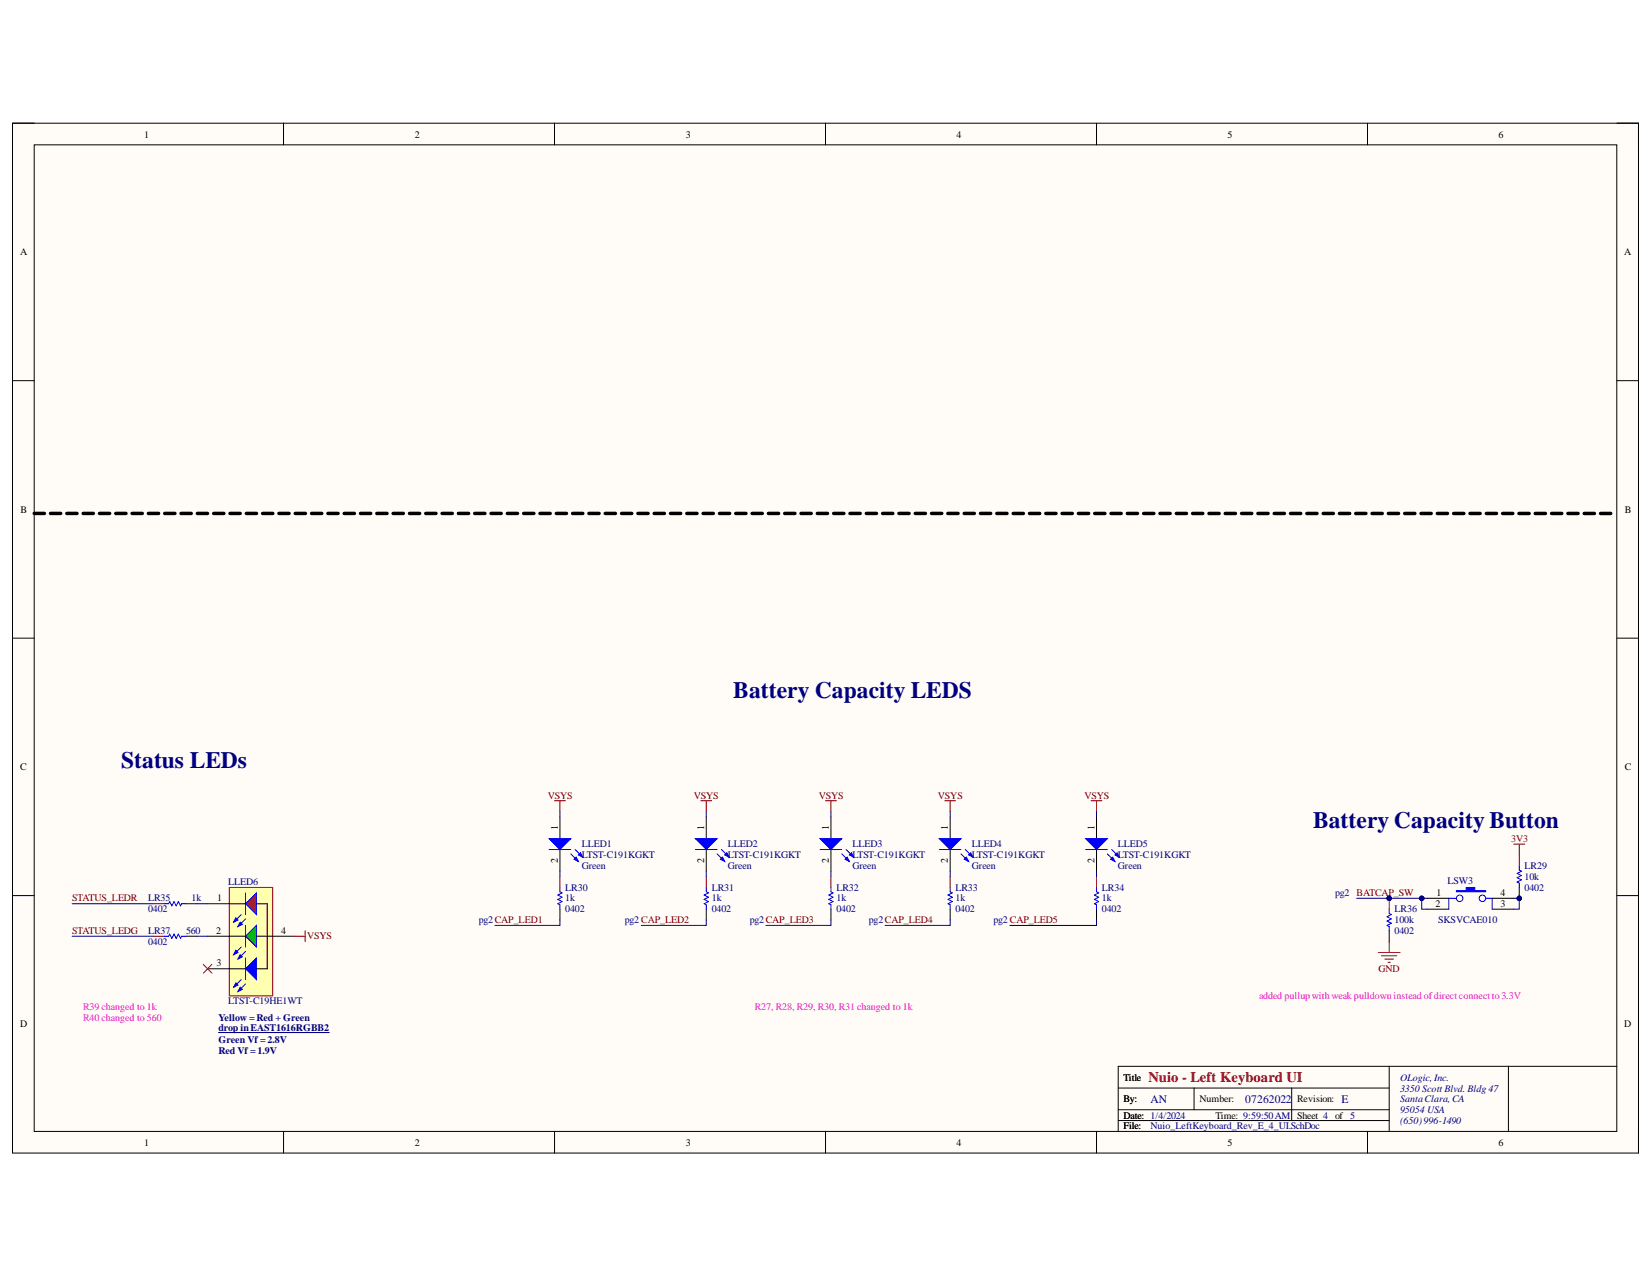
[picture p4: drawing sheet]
<svg xmlns="http://www.w3.org/2000/svg" width="279mm" height="216mm" viewBox="0 0 279 216" stroke-linecap="round" stroke-linejoin="round" font-family="sans-serif">
<defs><g id="words">
<g font-size="4" fill="#000080">
<text x="124" y="118.1">Battery Capacity LEDS</text>
<text x="20.5" y="129.9">Status LEDs</text>
<text x="222.1" y="140.1">Battery Capacity Button</text>
</g>
<text font-size="2.5" fill="#800000" x="194.2" y="182.9">Nuio - Left Keyboard UI</text>
<g font-size="1.9" fill="#000080">
<text x="194.6" y="186.5">AN</text>
<text x="210.6" y="186.5">07262022</text>
<text x="226.9" y="186.5">E</text>
</g>
<g font-size="1.7">
<text x="24.4" y="23.3">1</text>
<text x="70.1" y="23.3">2</text>
<text x="116" y="23.3">3</text>
<text x="161.8" y="23.3">4</text>
<text x="207.6" y="23.3">5</text>
<text x="253.5" y="23.3">6</text>
<text x="3.4" y="43.1">A</text>
<text x="274.7" y="43.1">A</text>
<text x="3.5" y="86.7">B</text>
<text x="274.8" y="86.7">B</text>
<text x="3.4" y="130.2">C</text>
<text x="274.8" y="130.2">C</text>
<text x="94.3" y="140.3" transform="rotate(-90 94.3 140.3)">1</text>
<text x="119.1" y="140.3" transform="rotate(-90 119.1 140.3)">1</text>
<text x="140.2" y="140.3" transform="rotate(-90 140.2 140.3)">1</text>
<text x="160.3" y="140.3" transform="rotate(-90 160.3 140.3)">1</text>
<text x="185.1" y="140.3" transform="rotate(-90 185.1 140.3)">1</text>
<text x="94.3" y="145.9" transform="rotate(-90 94.3 145.9)">2</text>
<text x="119.1" y="145.9" transform="rotate(-90 119.1 145.9)">2</text>
<text x="140.2" y="145.9" transform="rotate(-90 140.2 145.9)">2</text>
<text x="160.3" y="145.9" transform="rotate(-90 160.3 145.9)">2</text>
<text x="185.1" y="145.9" transform="rotate(-90 185.1 145.9)">2</text>
<text x="36.7" y="152.4">1</text>
<text x="242.8" y="153.3">2</text>
<text x="243" y="151.6">1</text>
<text x="253.8" y="151.6">4</text>
<text x="253.8" y="153.3">3</text>
<text x="36.5" y="157.9">2</text>
<text x="47.5" y="157.9">4</text>
<text x="36.6" y="163.4">3</text>
<text x="3.4" y="173.7">D</text>
<text x="274.7" y="173.7">D</text>
<text x="190" y="182.7">Title</text>
<text x="190" y="186.3">By:</text>
<text x="190" y="189.1">Date: 1/4/2024</text>
<text x="190" y="190.9">File:</text>
<text x="190" y="189.1">Date:</text>
<text x="202.9" y="186.3">Number:</text>
<text x="205.6" y="189.1">Time: 9:59:50AM</text>
<text x="219.4" y="186.3">Revision:</text>
<text x="219.4" y="189.1">Sheet 4</text>
<text x="225.8" y="189.1">of 5</text>
<text x="24.4" y="193.7">1</text>
<text x="70.1" y="193.7">2</text>
<text x="116" y="193.7">3</text>
<text x="161.8" y="193.7">4</text>
<text x="207.6" y="193.7">5</text>
<text x="253.5" y="193.7">6</text>
</g>
<g font-size="1.7" fill="#800000">
<text x="92.6" y="135.1">VSYS</text>
<text x="117.3" y="135.1">VSYS</text>
<text x="138.5" y="135.1">VSYS</text>
<text x="158.6" y="135.1">VSYS</text>
<text x="183.4" y="135.1">VSYS</text>
<text x="255.6" y="142.3">3V3</text>
<text x="12.2" y="152.4">STATUS_LEDR</text>
<text x="229.4" y="151.6">BATCAP_SW</text>
<text x="12.2" y="157.9">STATUS_LEDG</text>
<text x="51.9" y="158.8">VSYS</text>
<text x="233.2" y="164.3">GND</text>
</g>
<g font-size="1.7" fill="#000080">
<text x="98.4" y="143.3">LLED1</text>
<text x="123.1" y="143.3">LLED2</text>
<text x="144.2" y="143.3">LLED3</text>
<text x="164.4" y="143.3">LLED4</text>
<text x="189.1" y="143.3">LLED5</text>
<text x="38.6" y="149.7">LLED6</text>
<text x="98.4" y="145.1">LTST-C191KGKT</text>
<text x="98.4" y="146.9">Green</text>
<text x="123.1" y="145.1">LTST-C191KGKT</text>
<text x="123.1" y="146.9">Green</text>
<text x="144.2" y="145.1">LTST-C191KGKT</text>
<text x="144.2" y="146.9">Green</text>
<text x="164.4" y="145.1">LTST-C191KGKT</text>
<text x="164.4" y="146.9">Green</text>
<text x="189.1" y="145.1">LTST-C191KGKT</text>
<text x="189.1" y="146.9">Green</text>
<text x="244.8" y="149.5">LSW3</text>
<text x="257.9" y="148.8">10k</text>
<text x="257.9" y="146.9">LR29</text>
<text x="25" y="154.3">0402</text>
<text x="25" y="152.4">LR35</text>
<text x="32.4" y="152.4">1k</text>
<text x="95.6" y="152.4">1k</text>
<text x="95.6" y="154.3">0402</text>
<text x="95.6" y="150.6">LR30</text>
<text x="120.4" y="152.4">1k</text>
<text x="120.4" y="154.3">0402</text>
<text x="120.4" y="150.6">LR31</text>
<text x="141.4" y="152.4">1k</text>
<text x="141.4" y="154.3">0402</text>
<text x="141.4" y="150.6">LR32</text>
<text x="161.6" y="152.4">1k</text>
<text x="161.6" y="154.3">0402</text>
<text x="161.6" y="150.6">LR33</text>
<text x="186.4" y="152.4">1k</text>
<text x="186.4" y="154.3">0402</text>
<text x="186.4" y="150.6">LR34</text>
<text x="225.8" y="151.6">pg2</text>
<text x="235.9" y="154.3">LR36</text>
<text x="257.9" y="150.6">0402</text>
<text x="25" y="159.8">0402</text>
<text x="25" y="157.9">LR37</text>
<text x="31.5" y="157.9">560</text>
<text x="81" y="156.1">pg2CAP_LED1</text>
<text x="105.7" y="156.1">pg2 CAP_LED2</text>
<text x="126.8" y="156.1">pg2CAP_LED3</text>
<text x="146.9" y="156.1">pg2CAP_LED4</text>
<text x="168" y="156.1">pg2 CAP_LED5</text>
<text x="235.9" y="157.9">0402</text>
<text x="235.9" y="156.1">100k</text>
<text x="243.2" y="156.1">SKSVCAE010</text>
<text x="37" y="172.6">Yellow = Red + Green</text>
<text x="38.6" y="169.8">LTST-C19HE1WT</text>
<text x="37" y="174.4">drop inEAST1616RGBB2</text>
<text x="37" y="176.3">Green Vf= 2.8V</text>
<text x="37" y="178.1">Red Vf= 1.9V</text>
<text x="236.8" y="182.7">OLogic, Inc.</text>
<text x="236.8" y="184.5">3350 Scott Blvd. Bldg 47</text>
<text x="194.6" y="190.9">Nuio_LeftKeyboard_Rev_E_4_UI.SchDoc</text>
<text x="236.8" y="186.3">SantaClara, CA</text>
<text x="236.8" y="188.2">95054 USA</text>
<text x="236.8" y="190">(650)996-1490</text>
</g>
<g font-size="1.7" fill="#f0f">
<text x="14" y="170.8">R39 changed to 1k</text>
<text x="14" y="172.6">R40 changed to 560</text>
<text x="127.7" y="170.8">R27, R28, R29, R30, R31 changed to 1k</text>
<text x="212.9" y="168.9">added pullup withweak pulldowninstead ofdirectconnectto3.3V</text>
</g>
</g></defs>
<path d="M2.1 20.8h275v174.1h-275z" fill-rule="evenodd" fill="#fffcf8"/>
<path d="M2.1 20.8h275v174.1h-275z" fill="none" stroke="#000" stroke-width=".17"/>
<path d="M5.8 24.5h267.6v166.8h-267.6z" fill-rule="evenodd" fill="#fffcf8"/>
<g fill="none" stroke="#000" stroke-width=".17">
<path d="M2.1 20.8h3.7M5.8 24.5h267.6v166.8h-267.6zM48 20.8v3.7M93.8 20.8v3.7M139.6 20.8v3.7M185.5 20.8v3.7M231.3 20.8v3.7M273.4 20.8h3.7v3.7M2.1 64.4h3.7M273.4 64.4h3.7M2.1 107.9h3.7M273.4 107.9h3.7"/>
<path d="M2.1 151.4h3.7M241.4 151.9h3.6M241.4 153.7h3.6M252.4 151.9h3.6M252.4 153.7h3.6M273.4 151.4h3.7M48 191.3v3.6M93.8 191.3v3.6M139.6 191.3v3.6M185.5 191.3v3.6M189.1 184h45.9M189.1 189.4h45.9"/>
<path d="M189.1 187.6h45.9M201.9 184v3.6M218.5 184v5.4M231.3 191.3v3.6M235 180.3v11M255.1 180.3v11M273.4 180.3h-84.3v11M277.1 191.3v3.6"/>
</g>
<path d="M93.8 135.4h1.8M94.7 135.4v1.8M118.5 135.4h1.9M119.4 135.4v1.8M139.6 135.4h1.8M140.5 135.4v1.8M159.8 135.4h1.8M160.7 135.4v1.8M184.5 135.4h1.9M185.5 135.4v1.8" fill="none" stroke="#800000" stroke-width=".17"/>
<g fill="none" stroke="#000" stroke-width=".59">
<path d="M5.8 86.8h1.7M8.5 86.8h1.8M11.3 86.8h1.7M14.1 86.8h1.7M16.8 86.8h1.7M19.6 86.8h1.7M22.3 86.8h1.8M25.1 86.8h1.7M27.9 86.8h1.7M30.6 86.8h1.7M33.4 86.8h1.7M36.1 86.8h1.8"/>
<path d="M38.9 86.8h1.7M41.7 86.8h1.7M44.4 86.8h1.7M47.2 86.8h1.7M49.9 86.8h1.8M52.7 86.8h1.7M55.5 86.8h1.7M58.2 86.8h1.7M61 86.8h1.7M63.7 86.8h1.8M66.5 86.8h1.7M69.2 86.8h1.8"/>
<path d="M72 86.8h1.7M74.8 86.8h1.7M77.5 86.8h1.8M80.3 86.8h1.7M83 86.8h1.8M85.8 86.8h1.7M88.6 86.8h1.7M91.3 86.8h1.7M94.1 86.8h1.7M96.8 86.8h1.8M99.6 86.8h1.7M102.4 86.8h1.7"/>
<path d="M105.1 86.8h1.7M107.9 86.8h1.7M110.6 86.8h1.8M113.4 86.8h1.7M116.2 86.8h1.7M118.9 86.8h1.7M121.7 86.8h1.7M124.4 86.8h1.8M127.2 86.8h1.7M130 86.8h1.7M132.7 86.8h1.7M135.5 86.8h1.7"/>
<path d="M138.2 86.8h1.8M141 86.8h1.7M143.8 86.8h1.7M146.5 86.8h1.7M149.3 86.8h1.7M152 86.8h1.8M154.8 86.8h1.7M157.5 86.8h1.8M160.3 86.8h1.7M163.1 86.8h1.7M165.8 86.8h1.8M168.6 86.8h1.7"/>
<path d="M171.4 86.8h1.7M174.1 86.8h1.7M176.9 86.8h1.7M179.6 86.8h1.8M182.4 86.8h1.7M185.1 86.8h1.8M187.9 86.8h1.7M190.7 86.8h1.7M193.4 86.8h1.7M196.2 86.8h1.7M198.9 86.8h1.8M201.7 86.8h1.7"/>
<path d="M204.5 86.8h1.7M207.2 86.8h1.7M210 86.8h1.7M212.7 86.8h1.8M215.5 86.8h1.7M218.3 86.8h1.7M221 86.8h1.7M223.8 86.8h1.7M226.5 86.8h1.8M229.3 86.8h1.7M232.1 86.8h1.7M234.8 86.8h1.7"/>
<path d="M237.6 86.8h1.7M240.3 86.8h1.8M243.1 86.8h1.7M245.9 86.8h1.7M248.6 86.8h1.7M251.4 86.8h1.7M254.1 86.8h1.8M256.9 86.8h1.7M259.7 86.8h1.7M262.4 86.8h1.7M265.2 86.8h1.7M267.9 86.8h1.8"/>
<path d="M270.7 86.8h1.7"/>
</g>
<g fill="none" stroke="#00f" stroke-width=".17">
<path d="M246.3 151.9h-1.3v1.8M251.3 151.9h1.1v1.8"/>
<circle cx="246.9" cy="151.9" r=".55"/>
<circle cx="250.7" cy="151.9" r=".55"/>
</g>
<path d="M246.3 150.6h1.7v-.6h1.4v.6h1.9v.2h-5z" fill-rule="evenodd" fill="#00f"/>
<path d="M246.3 150.6h1.7v-.6h1.4v.6h1.9v.2h-5z" fill="none" stroke="#00f" stroke-width=".17"/>
<circle cx="257" cy="151.9" r=".36" fill="#000080"/>
<circle cx="257" cy="151.9" r=".36" fill="none" stroke="#000080" stroke-width=".17"/>
<path d="M256.9 144.5v1.9" fill="none" stroke="#bf0000" stroke-width=".17"/>
<path d="M256.9 150v1.9" fill="none" stroke="#000" stroke-width=".17"/>
<circle cx="257" cy="151.9" r=".36" fill="#000080"/>
<circle cx="257" cy="151.9" r=".36" fill="none" stroke="#000080" stroke-width=".17"/>
<path d="M256.9 146.4v.7l.4 .2-.7 .4 .7 .3-.7 .4 .7 .4-.7 .3 .3 .2v.7" fill="none" stroke="#00f" stroke-width=".17"/>
<path d="M256 142.7h1.9M256.9 142.7v1.8" fill="none" stroke="#800000" stroke-width=".17"/>
<path d="M38.8 150h7.3v18.4h-7.3z" fill-rule="evenodd" fill="#ffffb0"/>
<path d="M38.8 150h7.3v18.4h-7.3z" fill="none" stroke="#800000" stroke-width=".17"/>
<path d="M35.1 152.8h3.7M35.1 158.3h3.7" fill="none" stroke="#000" stroke-width=".17"/>
<path d="M41.5 158.3l1.9-1.8v3.6z" fill="#00bf00"/>
<path d="M41.5 158.3l1.9-1.8v3.6zM40.8 160.1l-1.3 1.3M41.5 160.9l-1.3 1.2" fill="none" stroke="#00f" stroke-width=".17"/>
<path d="M39.9 160.7l.3 .3-.7 .4z" fill="#00f"/>
<path d="M39.9 160.7l.3 .3-.7 .4z" fill="none" stroke="#00f" stroke-width=".17"/>
<path d="M40.6 161.4l.4 .4-.8 .3z" fill="#00f"/>
<path d="M41.5 156.5v3.6M40.6 161.4l.4 .4-.8 .3z" fill="none" stroke="#00f" stroke-width=".17"/>
<path d="M46.1 158.3h3.7M35.1 163.8h3.7" fill="none" stroke="#000" stroke-width=".17"/>
<path d="M41.5 152.8l1.9-1.8v3.6z" fill="#bf0000"/>
<path d="M40.8 154.6l-1.3 1.3M41.5 152.8l1.9-1.8v3.6zM41.5 155.4l-1.3 1.2" fill="none" stroke="#00f" stroke-width=".17"/>
<path d="M39.9 155.2l.3 .3-.7 .4z" fill="#00f"/>
<path d="M39.9 155.2l.3 .3-.7 .4z" fill="none" stroke="#00f" stroke-width=".17"/>
<path d="M40.6 155.9l.4 .4-.8 .3z" fill="#00f"/>
<path d="M40.6 155.9l.4 .4-.8 .3zM41.5 151v3.6" fill="none" stroke="#00f" stroke-width=".17"/>
<path d="M38.8 152.8h2.7M38.8 158.3h2.7M43.4 152.8h1.8M43.4 158.3h1.8" fill="none" stroke="#000" stroke-width=".17"/>
<path d="M41.5 163.8l1.9-1.8v3.6z" fill="#00f"/>
<path d="M40.8 165.6l-1.3 1.3M41.5 163.8l1.9-1.8v3.6zM41.5 166.4l-1.3 1.2" fill="none" stroke="#00f" stroke-width=".17"/>
<path d="M39.9 166.2l.3 .3-.7 .4z" fill="#00f"/>
<path d="M39.9 166.2l.3 .3-.7 .4z" fill="none" stroke="#00f" stroke-width=".17"/>
<path d="M40.6 166.9l.4 .4-.8 .3z" fill="#00f"/>
<path d="M40.6 166.9l.4 .4-.8 .3zM41.5 162v3.6" fill="none" stroke="#00f" stroke-width=".17"/>
<path d="M94.7 138.1v3.7M45.2 152.8v11h-1.8M45.2 158.3h.9M94.7 143.6v3.7M38.8 163.8h2.7" fill="none" stroke="#000" stroke-width=".17"/>
<path d="M36.9 174.6h18.8" fill="none" stroke="#000080" stroke-width=".17"/>
<path d="M34.4 163.1l1.4 1.4M35.8 163.1l-1.4 1.4" fill="none" stroke="#f00" stroke-width=".17"/>
<path d="M49.8 158.3h1.8M51.6 157.4v1.8" fill="none" stroke="#800000" stroke-width=".17"/>
<path d="M92.9 141.8h3.6l-1.8 1.8z" fill="#00f"/>
<path d="M92.9 141.8h3.6l-1.8 1.8zM96.5 144.4l1.3 1.2M97.3 143.6l1.2 1.3" fill="none" stroke="#00f" stroke-width=".17"/>
<path d="M97.1 145.3l.3-.4 .4 .7z" fill="#00f"/>
<path d="M97.1 145.3l.3-.4 .4 .7z" fill="none" stroke="#00f" stroke-width=".17"/>
<path d="M97.8 144.5l.4-.3 .3 .7z" fill="#00f"/>
<path d="M92.9 143.6h3.6M97.8 144.5l.4-.3 .3 .7z" fill="none" stroke="#00f" stroke-width=".17"/>
<path d="M119.4 138.1v3.7M119.4 143.6v3.7" fill="none" stroke="#000" stroke-width=".17"/>
<path d="M117.6 141.8h3.7l-1.9 1.8z" fill="#00f"/>
<path d="M117.6 141.8h3.7l-1.9 1.8zM121.3 144.4l1.3 1.2M122 143.6l1.3 1.3" fill="none" stroke="#00f" stroke-width=".17"/>
<path d="M121.8 145.3l.4-.4 .4 .7z" fill="#00f"/>
<path d="M121.8 145.3l.4-.4 .4 .7z" fill="none" stroke="#00f" stroke-width=".17"/>
<path d="M122.6 144.5l.3-.3 .4 .7z" fill="#00f"/>
<path d="M117.6 143.6h3.7M122.6 144.5l.3-.3 .4 .7z" fill="none" stroke="#00f" stroke-width=".17"/>
<path d="M140.5 138.1v3.7M140.5 143.6v3.7" fill="none" stroke="#000" stroke-width=".17"/>
<path d="M138.7 141.8h3.7l-1.9 1.8z" fill="#00f"/>
<path d="M138.7 141.8h3.7l-1.9 1.8zM142.4 144.4l1.2 1.2M143.1 143.6l1.3 1.3" fill="none" stroke="#00f" stroke-width=".17"/>
<path d="M142.9 145.3l.4-.4 .3 .7z" fill="#00f"/>
<path d="M142.9 145.3l.4-.4 .3 .7z" fill="none" stroke="#00f" stroke-width=".17"/>
<path d="M143.6 144.5l.4-.3 .4 .7z" fill="#00f"/>
<path d="M138.7 143.6h3.7M143.6 144.5l.4-.3 .4 .7z" fill="none" stroke="#00f" stroke-width=".17"/>
<path d="M160.7 138.1v3.7M160.7 143.6v3.7" fill="none" stroke="#000" stroke-width=".17"/>
<path d="M158.9 141.8h3.6l-1.8 1.8z" fill="#00f"/>
<path d="M158.9 141.8h3.6l-1.8 1.8zM162.5 144.4l1.3 1.2M163.3 143.6l1.3 1.3" fill="none" stroke="#00f" stroke-width=".17"/>
<path d="M163.1 145.3l.4-.4 .3 .7z" fill="#00f"/>
<path d="M163.1 145.3l.4-.4 .3 .7z" fill="none" stroke="#00f" stroke-width=".17"/>
<path d="M163.8 144.5l.4-.3 .4 .7z" fill="#00f"/>
<path d="M158.9 143.6h3.6M163.8 144.5l.4-.3 .4 .7z" fill="none" stroke="#00f" stroke-width=".17"/>
<path d="M185.5 138.1v3.7M185.5 143.6v3.7" fill="none" stroke="#000" stroke-width=".17"/>
<path d="M183.6 141.8h3.7l-1.8 1.8z" fill="#00f"/>
<path d="M183.6 141.8h3.7l-1.8 1.8zM187.3 144.4l1.3 1.2M188 143.6l1.3 1.3" fill="none" stroke="#00f" stroke-width=".17"/>
<path d="M187.8 145.3l.4-.4 .4 .7z" fill="#00f"/>
<path d="M187.8 145.3l.4-.4 .4 .7z" fill="none" stroke="#00f" stroke-width=".17"/>
<path d="M188.9 144.2l.4 .7-.7-.4z" fill="#00f"/>
<path d="M94.7 150v.8l.4 .2-.8 .3 .8 .4-.8 .4 .8 .3-.8 .4 .4 .2v.7M119.4 150v.8l.4 .2-.7 .3 .7 .4-.7 .4 .7 .3-.7 .4 .3 .2v.7M140.5 150v.8l.4 .2-.7 .3 .7 .4-.7 .4 .7 .3-.7 .4 .3 .2v.7M160.7 150v.8l.4 .2-.8 .3 .8 .4-.8 .4 .8 .3-.8 .4 .4 .2v.7M183.6 143.6h3.7M185.5 150v.8l.3 .2-.7 .3 .7 .4-.7 .4 .7 .3-.7 .4 .4 .2v.7M188.9 144.2l.4 .7-.7-.4z" fill="none" stroke="#00f" stroke-width=".17"/>
<path d="M94.7 148.2v1.8M119.4 148.2v1.8M140.5 148.2v1.8M160.7 148.2v1.8M185.5 148.2v1.8" fill="none" stroke="#bf0000" stroke-width=".17"/>
<path d="M94.7 153.7v1.8M119.4 153.7v1.8M140.5 153.7v1.8M160.7 153.7v1.8M185.5 153.7v1.8" fill="none" stroke="#000" stroke-width=".17"/>
<path d="M94.7 137.2v.9M119.4 137.2v.9M140.5 137.2v.9M160.7 137.2v.9M185.5 137.2v.9M94.7 147.3v.9M119.4 147.3v.9M140.5 147.3v.9M160.7 147.3v.9M185.5 147.3v.9M240.5 151.9v1.8h.9" fill="none" stroke="#000080" stroke-width=".17"/>
<circle cx="240.4" cy="151.9" r=".37" fill="#000080"/>
<g fill="none" stroke="#000080" stroke-width=".17">
<path d="M240.5 151.9h.9"/>
<circle cx="240.4" cy="151.9" r=".37"/>
</g>
<circle cx="240.4" cy="151.9" r=".37" fill="#000080"/>
<g fill="none" stroke="#000080" stroke-width=".17">
<path d="M229.5 151.9h11"/>
<circle cx="240.4" cy="151.9" r=".37"/>
</g>
<circle cx="240.4" cy="151.9" r=".37" fill="#000080"/>
<circle cx="240.4" cy="151.9" r=".37" fill="none" stroke="#000080" stroke-width=".17"/>
<circle cx="234.9" cy="151.9" r=".37" fill="#000080"/>
<g fill="none" stroke="#000080" stroke-width=".17">
<path d="M12.2 158.3h13.8M12.2 152.8h13.8M33.3 158.3h1.8M33.3 152.8h1.8M94.7 155.5v1h-11M119.4 155.5v1h-10.9M140.5 155.5v1h-11M160.7 155.5v1h-11M185.5 155.5v1h-14.7"/>
<circle cx="234.9" cy="151.9" r=".37"/>
</g>
<path d="M26 152.8h1.8M26 158.3h1.8" fill="none" stroke="#bf0000" stroke-width=".17"/>
<path d="M31.4 152.8h1.9M31.4 158.3h1.9" fill="none" stroke="#000" stroke-width=".17"/>
<path d="M27.8 152.8h.7l.2-.4 .4 .8 .3-.8 .4 .8 .4-.8 .3 .8 .2-.4h.7M27.8 158.3h.7l.2-.4 .4 .8 .3-.8 .4 .8 .4-.8 .3 .8 .2-.4h.7" fill="none" stroke="#00f" stroke-width=".17"/>
<path d="M235 159.2v1.8M233.1 161h3.7M233.7 161.6h2.5M234.2 162.1h1.5M234.8 162.7h.3" fill="none" stroke="#800000" stroke-width=".17"/>
<circle cx="234.9" cy="151.9" r=".37" fill="#000080"/>
<circle cx="234.9" cy="151.9" r=".37" fill="none" stroke="#000080" stroke-width=".17"/>
<path d="M235 151.9v1.8" fill="none" stroke="#bf0000" stroke-width=".17"/>
<circle cx="234.9" cy="151.9" r=".37" fill="#000080"/>
<g fill="none" stroke="#000080" stroke-width=".17">
<path d="M256 151.9h.9v1.8h-.9"/>
<circle cx="234.9" cy="151.9" r=".37"/>
</g>
<path d="M235 157.4v1.8" fill="none" stroke="#000" stroke-width=".17"/>
<path d="M235 153.7v.7l.3 .2-.7 .4 .7 .4-.7 .3 .7 .4-.7 .4 .4 .1v.8" fill="none" stroke="#00f" stroke-width=".17"/>
<circle cx="257" cy="151.9" r=".36" fill="#000080"/>
<circle cx="257" cy="151.9" r=".36" fill="none" stroke="#000080" stroke-width=".17"/>
<use href="#words"/>
</svg>
